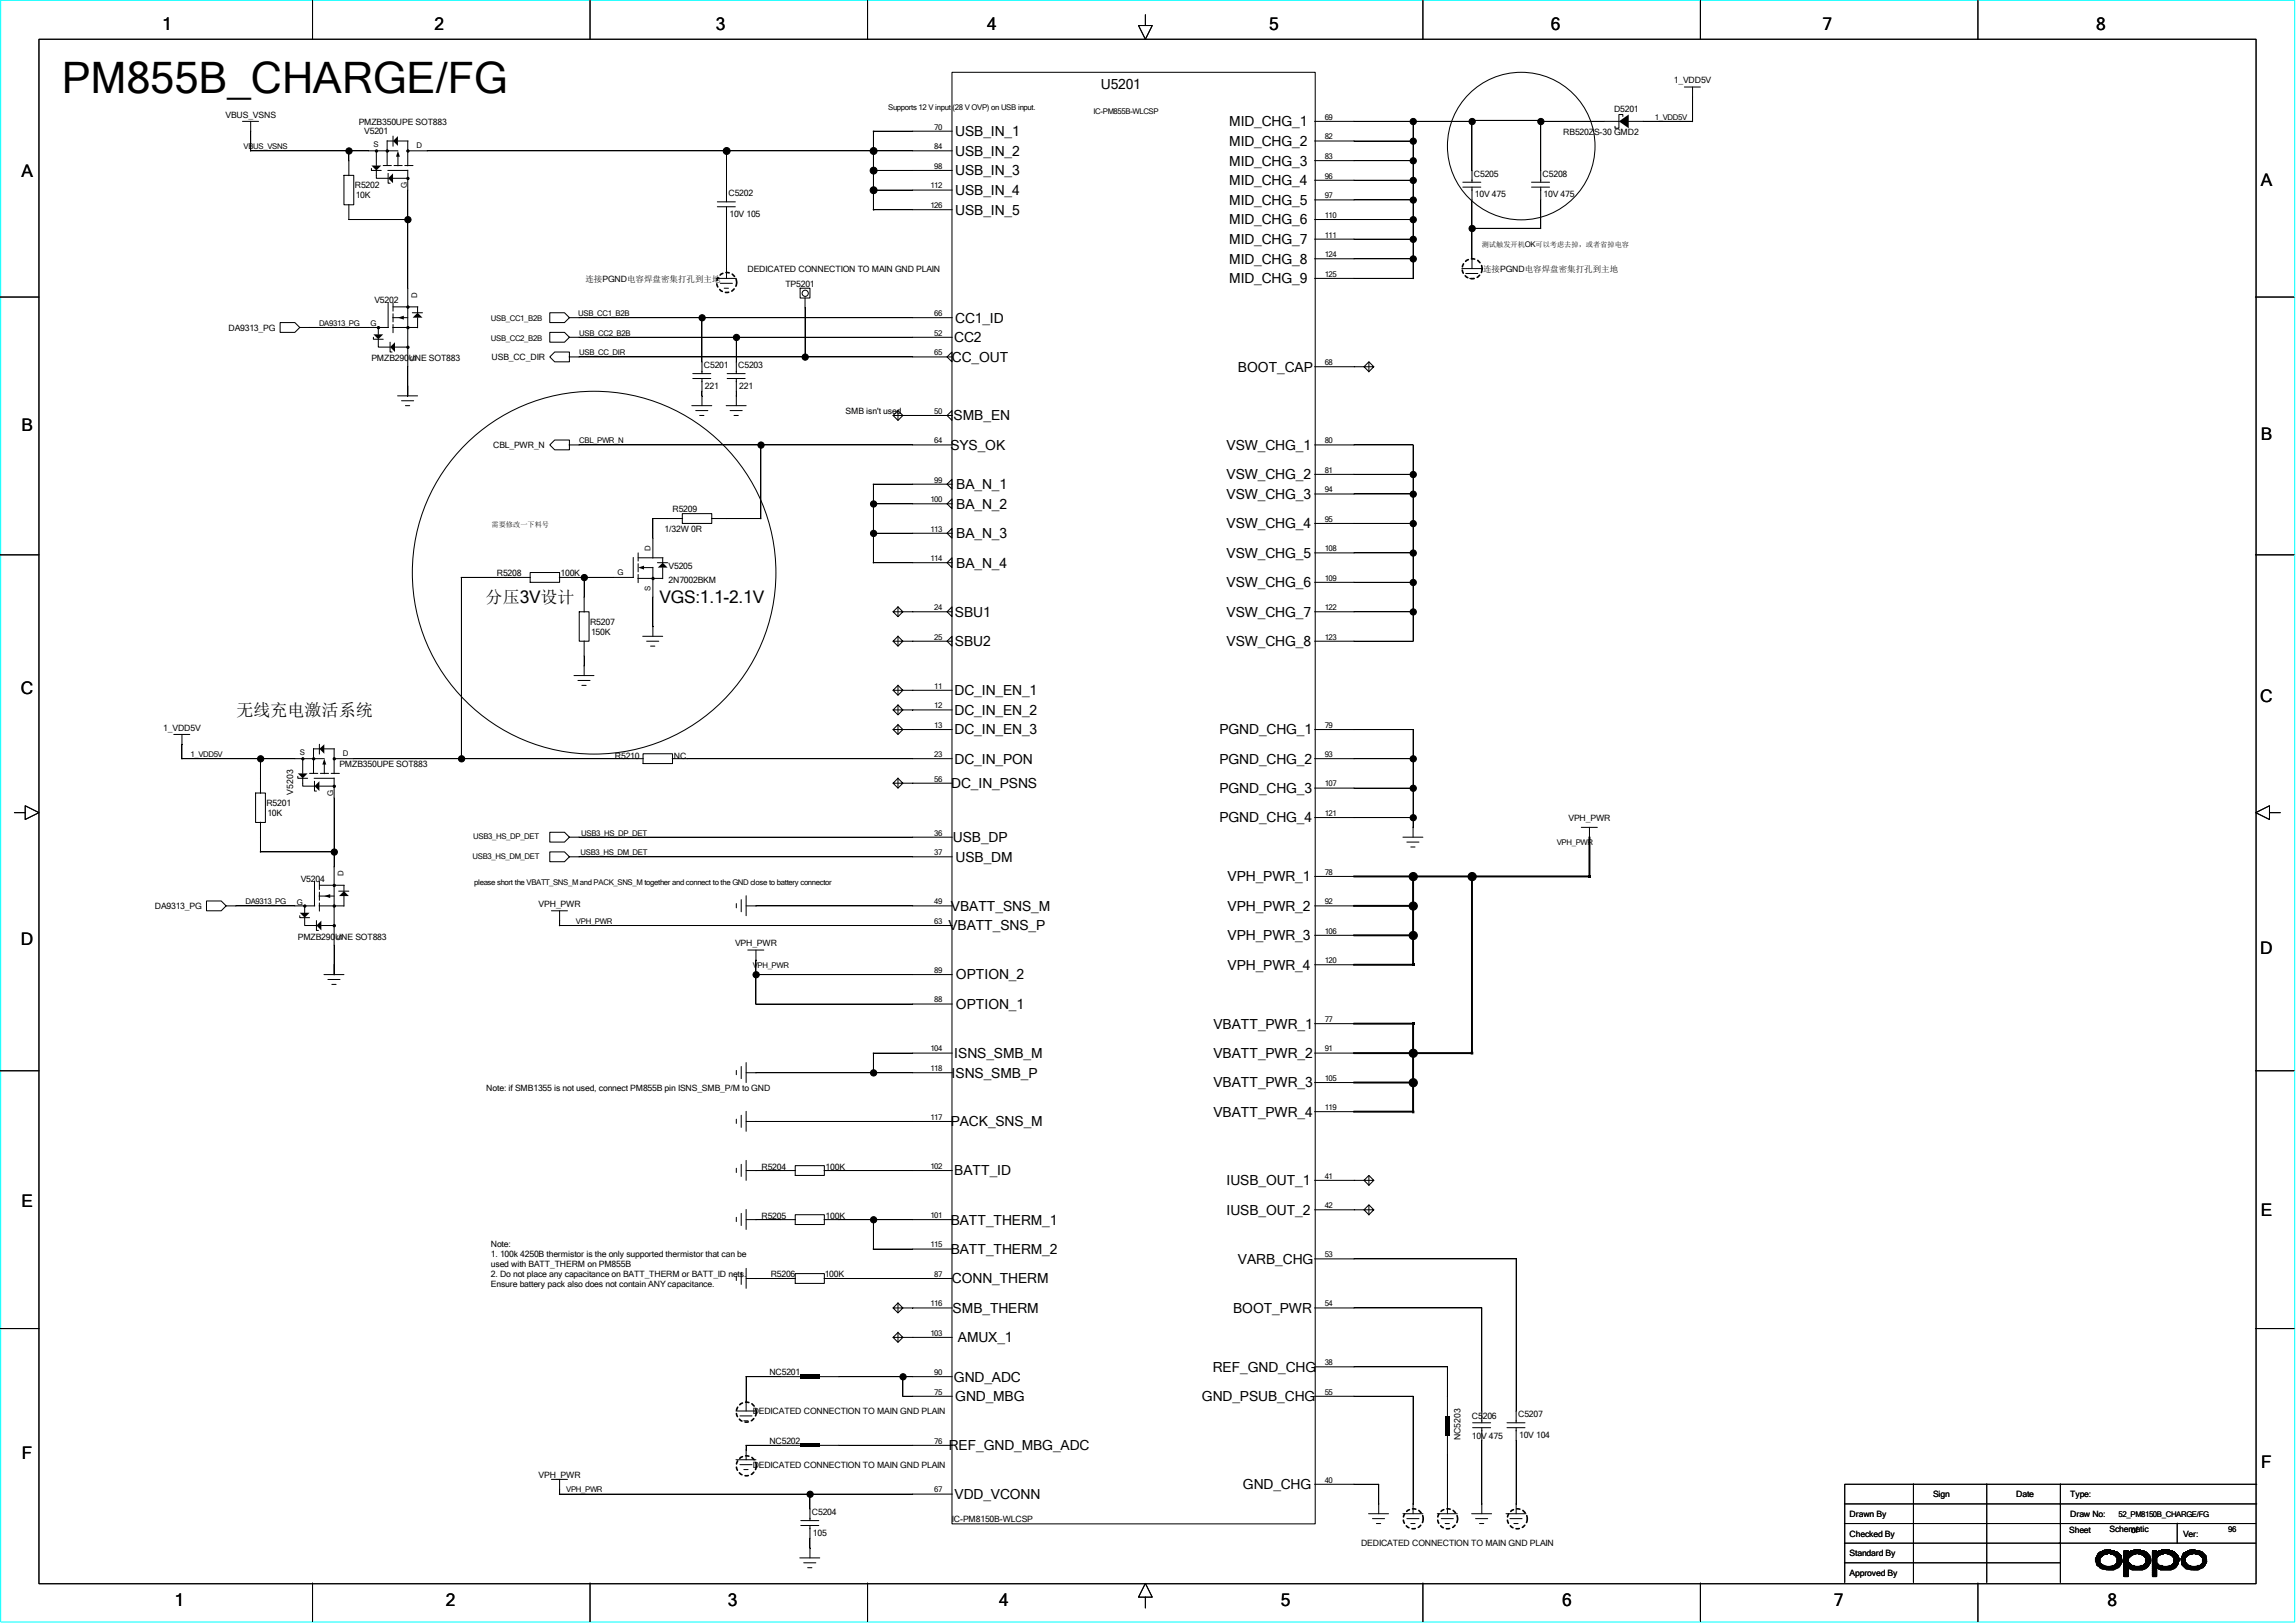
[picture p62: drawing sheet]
<svg xmlns="http://www.w3.org/2000/svg" width="297mm" height="210mm" viewBox="0 0 297 210" stroke-linecap="round" stroke-linejoin="round" font-family="sans-serif">
<defs><g id="words">
<text font-size="5.6" x="8" y="12">PM855B_CHARGE/FG</text>
<g font-size="2.2">
<text x="21" y="3.9">1</text>
<text x="56.2" y="3.9">2</text>
<text x="92.6" y="3.9">3</text>
<text x="127.7" y="3.9">4</text>
<text x="164.2" y="3.9">5</text>
<text x="200.6" y="3.9">6</text>
<text x="235.8" y="3.9">7</text>
<text x="271.1" y="3.9">8</text>
<text x="2.8" y="22.9">A</text>
<text x="292.5" y="24.1">A</text>
<text x="2.8" y="55.8">B</text>
<text x="292.5" y="57">B</text>
<text x="62.8" y="78.1">分压3V设计</text>
<text x="85.3" y="78.1">VGS:1.1-2.1V</text>
<text x="2.7" y="89.7">C</text>
<text x="30.6" y="92.7">无线充电激活系统</text>
<text x="292.4" y="90.8">C</text>
<text x="2.7" y="122.3">D</text>
<text x="292.4" y="123.5">D</text>
<text x="2.8" y="156.2">E</text>
<text x="292.5" y="157.4">E</text>
<text x="2.8" y="188.8">F</text>
<text x="292.5" y="189.9">F</text>
<text x="22.6" y="207.9">1</text>
<text x="57.7" y="207.9">2</text>
<text x="94.1" y="207.9">3</text>
<text x="129.2" y="207.9">4</text>
<text x="165.7" y="207.9">5</text>
<text x="202.1" y="207.9">6</text>
<text x="237.2" y="207.9">7</text>
<text x="272.6" y="207.9">8</text>
</g>
<g font-size="1.8">
<text x="142.4" y="11.5">U5201</text>
<text x="123.6" y="17.6">USB_IN_1</text>
<text x="159" y="16.3">MID_CHG_1</text>
<text x="123.6" y="20.2">USB_IN_2</text>
<text x="123.6" y="22.7">USB_IN_3</text>
<text x="159" y="18.9">MID_CHG_2</text>
<text x="159" y="21.4">MID_CHG_3</text>
<text x="159" y="24">MID_CHG_4</text>
<text x="123.6" y="25.2">USB_IN_4</text>
<text x="123.6" y="27.8">USB_IN_5</text>
<text x="159" y="26.5">MID_CHG_5</text>
<text x="159" y="29">MID_CHG_6</text>
<text x="159" y="31.6">MID_CHG_7</text>
<text x="159" y="34.1">MID_CHG_8</text>
<text x="123.6" y="41.7">CC1_ID</text>
<text x="159" y="36.7">MID_CHG_9</text>
<text x="123.1" y="46.8">CC_OUT</text>
<text x="123.4" y="44.3">CC2</text>
<text x="160.1" y="48.1">BOOT_CAP</text>
<text x="122.9" y="58.2">SYS_OK</text>
<text x="123.4" y="54.4">SMB_EN</text>
<text x="158.7" y="58.2">VSW_CHG_1</text>
<text x="123.7" y="63.3">BA_N_1</text>
<text x="123.7" y="65.8">BA_N_2</text>
<text x="158.7" y="62">VSW_CHG_2</text>
<text x="158.7" y="64.6">VSW_CHG_3</text>
<text x="123.7" y="69.6">BA_N_3</text>
<text x="158.7" y="68.4">VSW_CHG_4</text>
<text x="123.7" y="73.4">BA_N_4</text>
<text x="158.7" y="72.2">VSW_CHG_5</text>
<text x="158.7" y="76">VSW_CHG_6</text>
<text x="123.5" y="79.8">SBU1</text>
<text x="123.5" y="83.6">SBU2</text>
<text x="158.7" y="79.8">VSW_CHG_7</text>
<text x="158.7" y="83.6">VSW_CHG_8</text>
<text x="123.5" y="90">DC_IN_EN_1</text>
<text x="123.5" y="92.5">DC_IN_EN_2</text>
<text x="123.5" y="95">DC_IN_EN_3</text>
<text x="157.7" y="95">PGND_CHG_1</text>
<text x="123.1" y="102">DC_IN_PSNS</text>
<text x="123.5" y="98.8">DC_IN_PON</text>
<text x="157.7" y="98.8">PGND_CHG_2</text>
<text x="157.7" y="102.6">PGND_CHG_3</text>
<text x="157.7" y="106.4">PGND_CHG_4</text>
<text x="123.3" y="109">USB_DP</text>
<text x="123.6" y="111.5">USB_DM</text>
<text x="123" y="117.9">VBATT_SNS_M</text>
<text x="158.8" y="114">VPH_PWR_1</text>
<text x="158.8" y="117.9">VPH_PWR_2</text>
<text x="122.7" y="120.4">VBATT_SNS_P</text>
<text x="158.8" y="121.7">VPH_PWR_3</text>
<text x="158.8" y="125.5">VPH_PWR_4</text>
<text x="123.7" y="126.7">OPTION_2</text>
<text x="123.7" y="130.6">OPTION_1</text>
<text x="123.4" y="136.9">ISNS_SMB_M</text>
<text x="157" y="133.1">VBATT_PWR_1</text>
<text x="157" y="136.9">VBATT_PWR_2</text>
<text x="123.1" y="139.4">ISNS_SMB_P</text>
<text x="157" y="140.7">VBATT_PWR_3</text>
<text x="123" y="145.8">PACK_SNS_M</text>
<text x="157" y="144.5">VBATT_PWR_4</text>
<text x="123.4" y="152.1">BATT_ID</text>
<text x="158.7" y="153.4">IUSB_OUT_1</text>
<text x="123" y="158.5">BATT_THERM_1</text>
<text x="158.7" y="157.2">IUSB_OUT_2</text>
<text x="123" y="162.3">BATT_THERM_2</text>
<text x="123.1" y="166.1">CONN_THERM</text>
<text x="160.1" y="163.5">VARB_CHG</text>
<text x="123.2" y="169.9">SMB_THERM</text>
<text x="123.9" y="173.7">AMUX_1</text>
<text x="159.5" y="169.9">BOOT_PWR</text>
<text x="123.4" y="178.8">GND_ADC</text>
<text x="156.9" y="177.5">REF_GND_CHG</text>
<text x="123.6" y="181.3">GND_MBG</text>
<text x="155.5" y="181.3">GND_PSUB_CHG</text>
<text x="122.7" y="187.7">REF_GND_MBG_ADC</text>
<text x="123.5" y="194">VDD_VCONN</text>
<text x="160.8" y="192.7">GND_CHG</text>
</g>
<g font-size="1.1">
<text x="216.5" y="10.8">1_VDD5V</text>
<text x="29.2" y="15.2">VBUS_VSNS</text>
<text x="46.4" y="16.1">PMZB350UPE SOT883</text>
<text x="47.1" y="17.4">V5201</text>
<text x="202.2" y="17.5">RB520ZS-30 GMD2</text>
<text x="208.8" y="14.5">D5201</text>
<text x="190.7" y="22.9">C5205</text>
<text x="199.6" y="22.9">C5208</text>
<text x="45.9" y="24.4">R5202</text>
<text x="46" y="25.7">10K</text>
<text x="94.2" y="25.4">C5202</text>
<text x="94.4" y="28.1">10V 105</text>
<text x="190.8" y="25.5">10V 475</text>
<text x="199.7" y="25.5">10V 475</text>
<text x="96.7" y="35.2">DEDICATED CONNECTION TO MAIN GND PLAIN</text>
<text x="191.9" y="35.2">连接PGND电容焊盘密集打孔到主地</text>
<text x="48.4" y="39.2">V5202</text>
<text x="75.7" y="36.5">连接PGND电容焊盘密集打孔到主地</text>
<text x="101.6" y="37.1">TP5201</text>
<text x="29.5" y="42.8">DA9313_PG</text>
<text x="48" y="46.7">PMZB290UNE SOT883</text>
<text x="63.6" y="46.6">USB_CC_DIR</text>
<text x="91.1" y="47.6">C5201</text>
<text x="95.5" y="47.6">C5203</text>
<text x="91.2" y="50.3">221</text>
<text x="95.6" y="50.3">221</text>
<text x="109.4" y="53.6">SMB isn't used</text>
<text x="63.8" y="58">CBL_PWR_N</text>
<text x="86" y="68.8">1/32W 0R</text>
<text x="87" y="66.3">R5209</text>
<text x="64.3" y="74.6">R5208</text>
<text x="72.5" y="74.6">100K</text>
<text x="86.5" y="73.6">V5205</text>
<text x="86.5" y="75.4">2N7002BKM</text>
<text x="76.3" y="80.9">R5207</text>
<text x="76.5" y="82.1">150K</text>
<text x="21.1" y="94.6">1_VDD5V</text>
<text x="43.9" y="99.2">PMZB350UPE SOT883</text>
<text x="79.5" y="98.2">R5210</text>
<text x="87.2" y="98.2">NC</text>
<text x="34.5" y="104.3">R5201</text>
<text x="34.6" y="105.6">10K</text>
<text x="37.9" y="102.9" transform="rotate(-90 37.9 102.9)">V5203</text>
<text x="202.9" y="106.2">VPH_PWR</text>
<text x="20" y="117.6">DA9313_PG</text>
<text x="38.9" y="114.1">V5204</text>
<text x="69.7" y="117.4">VPH_PWR</text>
<text x="38.5" y="121.6">PMZB290UNE SOT883</text>
<text x="95.1" y="122.5">VPH_PWR</text>
<text x="62.9" y="141.1">Note: if SMB1355 is not used, connect PM855B pin ISNS_SMB_P/M to GND</text>
<text x="98.5" y="151.4">R5204</text>
<text x="106.8" y="151.4">100K</text>
<text x="63.5" y="161.4">Note:</text>
<text x="98.5" y="157.7">R5205</text>
<text x="106.8" y="157.7">100K</text>
<text x="63.5" y="162.7">1. 100k 4250B thermistor is the only supported thermistor that can be</text>
<text x="63.5" y="164">used with BATT_THERM on PM855B</text>
<text x="63.5" y="165.2">2. Do not place any capacitance on BATT_THERM or BATT_ID nets.</text>
<text x="63.5" y="166.5">Ensure battery pack also does not contain ANY capacitance.</text>
<text x="99.7" y="165.2">R5206</text>
<text x="106.7" y="165.2">100K</text>
<text x="99.5" y="177.9">NC5201</text>
<text x="97.4" y="183">DEDICATED CONNECTION TO MAIN GND PLAIN</text>
<text x="190.4" y="183.6">C5206</text>
<text x="196.4" y="183.4">C5207</text>
<text x="69.7" y="191.2">VPH_PWR</text>
<text x="97.4" y="189.9">DEDICATED CONNECTION TO MAIN GND PLAIN</text>
<text x="99.5" y="186.8">NC5202</text>
<text x="188.9" y="186.4" transform="rotate(-90 188.9 186.4)">NC5203</text>
<text x="190.4" y="186.2">10V 475</text>
<text x="196.5" y="186.1">10V 104</text>
<text x="105" y="196">C5204</text>
<text x="123.1" y="196.9">IC-PM8150B-WLCSP</text>
<text x="239.3" y="196.3">Drawn By</text>
<text x="250.1" y="193.8">Sign</text>
<text x="260.8" y="193.8">Date</text>
<text x="267.8" y="196.3">Draw No:</text>
<text x="267.8" y="193.8">Type:</text>
<text x="105.2" y="198.7">105</text>
<text x="176.1" y="200.1">DEDICATED CONNECTION TO MAIN GND PLAIN</text>
<text x="239.3" y="198.8">Checked By</text>
<text x="239.3" y="201.4">Standard By</text>
<text x="239.3" y="203.9">Approved By</text>
<text x="267.7" y="198.3">Sheet</text>
<text x="272.9" y="198.2">Schematic</text>
<text x="275.7" y="198.3">of</text>
<text x="282.4" y="198.8">Ver:</text>
</g>
<g font-size="1">
<text x="114.9" y="14.2">Supports 12 V input (28 V OVP) on USB input.</text>
<text x="120.9" y="16.8">70</text>
<text x="141.4" y="14.7">IC-PM855B-WLCSP</text>
<text x="171.4" y="15.5">69</text>
<text x="214.1" y="15.5">1_VDD5V</text>
<text x="31.5" y="19.3">VBUS_VSNS</text>
<text x="48.3" y="19">S</text>
<text x="53.9" y="19.2">D</text>
<text x="120.9" y="19.3">84</text>
<text x="120.9" y="21.8">98</text>
<text x="171.4" y="23.1">96</text>
<text x="171.4" y="18">82</text>
<text x="171.4" y="20.6">83</text>
<text x="52.6" y="24.3" transform="rotate(-90 52.6 24.3)">G</text>
<text x="120.4" y="24.4">112</text>
<text x="120.4" y="26.9">126</text>
<text x="171.4" y="28.2">110</text>
<text x="171.4" y="25.7">97</text>
<text x="171.4" y="35.8">125</text>
<text x="171.4" y="33.3">124</text>
<text x="171.4" y="30.7">111</text>
<text x="54" y="38.6" transform="rotate(-90 54 38.6)">D</text>
<text x="63.5" y="41.5">USB_CC1_B2B</text>
<text x="74.8" y="40.9">USB_CC1_B2B</text>
<text x="120.9" y="40.9">66</text>
<text x="41.3" y="42.2">DA9313_PG</text>
<text x="47.9" y="42.2">G</text>
<text x="53.8" y="46.7" transform="rotate(-90 53.8 46.7)">S</text>
<text x="63.5" y="44.1">USB_CC2_B2B</text>
<text x="74.9" y="43.4">USB_CC2_B2B</text>
<text x="74.9" y="46">USB_CC_DIR</text>
<text x="120.9" y="46">65</text>
<text x="120.9" y="43.4">52</text>
<text x="171.4" y="47.2">68</text>
<text x="120.9" y="53.6">50</text>
<text x="74.9" y="57.4">CBL_PWR_N</text>
<text x="120.9" y="57.4">64</text>
<text x="171.4" y="57.4">80</text>
<text x="120.4" y="65">100</text>
<text x="120.9" y="62.4">99</text>
<text x="171.4" y="61.2">81</text>
<text x="171.4" y="63.7">94</text>
<text x="84.2" y="71.3" transform="rotate(-90 84.2 71.3)">D</text>
<text x="120.4" y="68.8">113</text>
<text x="171.4" y="67.5">95</text>
<text x="171.4" y="71.3">108</text>
<text x="79.9" y="74.4">G</text>
<text x="84.2" y="76.4" transform="rotate(-90 84.2 76.4)">S</text>
<text x="120.4" y="72.6">114</text>
<text x="171.4" y="75.1">109</text>
<text x="120.9" y="82.8">25</text>
<text x="120.9" y="79">24</text>
<text x="171.4" y="82.8">123</text>
<text x="171.4" y="79">122</text>
<text x="120.9" y="89.1">11</text>
<text x="120.9" y="91.7">12</text>
<text x="120.9" y="94.2">13</text>
<text x="171.4" y="94.2">79</text>
<text x="24.6" y="98">1_VDD5V</text>
<text x="38.8" y="97.7">S</text>
<text x="44.4" y="97.8">D</text>
<text x="120.9" y="98">23</text>
<text x="120.9" y="101.1">56</text>
<text x="171.4" y="98">93</text>
<text x="171.4" y="101.8">107</text>
<text x="43.1" y="103" transform="rotate(-90 43.1 103)">G</text>
<text x="171.4" y="105.6">121</text>
<text x="44.4" y="113.4" transform="rotate(-90 44.4 113.4)">D</text>
<text x="61.1" y="111.1">USB3_HS_DM_DET</text>
<text x="61.2" y="108.6">USB3_HS_DP_DET</text>
<text x="75.1" y="110.7">USB3_HS_DM_DET</text>
<text x="75.2" y="108.1">USB3_HS_DP_DET</text>
<text x="120.9" y="108.1">36</text>
<text x="120.9" y="110.7">37</text>
<text x="171.4" y="113.2">78</text>
<text x="201.4" y="109.4">VPH_PWR</text>
<text x="31.7" y="117">DA9313_PG</text>
<text x="38.4" y="117.1">G</text>
<text x="61.3" y="114.5">please short the VBATT_SNS_M and PACK_SNS_M together and connect to the GND close to battery connector</text>
<text x="74.5" y="119.5">VPH_PWR</text>
<text x="120.9" y="117">49</text>
<text x="120.9" y="119.5">63</text>
<text x="171.4" y="117">92</text>
<text x="44.3" y="121.6" transform="rotate(-90 44.3 121.6)">S</text>
<text x="97.4" y="125.3">VPH_PWR</text>
<text x="120.9" y="125.9">89</text>
<text x="171.4" y="120.8">106</text>
<text x="171.4" y="124.6">120</text>
<text x="120.9" y="129.7">88</text>
<text x="120.4" y="136.1">104</text>
<text x="171.4" y="136.1">91</text>
<text x="171.4" y="132.2">77</text>
<text x="120.4" y="138.6">118</text>
<text x="171.4" y="143.6">119</text>
<text x="171.4" y="139.9">105</text>
<text x="120.4" y="144.9">117</text>
<text x="120.4" y="151.3">102</text>
<text x="171.4" y="152.5">41</text>
<text x="120.4" y="161.4">115</text>
<text x="120.4" y="157.6">101</text>
<text x="171.4" y="156.3">42</text>
<text x="120.9" y="165.2">87</text>
<text x="171.4" y="162.7">53</text>
<text x="120.4" y="169">116</text>
<text x="120.4" y="172.8">103</text>
<text x="171.4" y="169">54</text>
<text x="120.9" y="177.9">90</text>
<text x="171.4" y="176.7">38</text>
<text x="120.9" y="180.5">75</text>
<text x="171.4" y="180.5">55</text>
<text x="120.9" y="186.8">76</text>
<text x="171.4" y="191.9">40</text>
<text x="73.2" y="193.1">VPH_PWR</text>
<text x="120.9" y="193.1">67</text>
<text x="274.1" y="196.3">52_PM8150B_CHARGE/FG</text>
<text x="288.2" y="198.2">96</text>
</g>
<g font-size=".9">
<text x="191.7" y="32">测试触发开机OK可以考虑去掉，或者省掉电容</text>
<text x="63.6" y="68.2">需要修改一下料号</text>
</g>
</g></defs>
<path d="M.1 0h296.7v209.9h-296.7z" fill="none" stroke="#0ff" stroke-width=".13"/>
<g fill="none" stroke="#000" stroke-width=".13">
<path d="M5 5.1h286.8v199.8h-286.8zM31.4 15.7h2M32.4 19.5h19.1M32.4 15.7v3.9M40.4 .1v5M45.1 19.5v3.2M48.7 19.5v1.9M50.1 18.2h.8M50.1 18.2v3.2M50.8 17.6v1.3M51.5 18.2h1.3M52.7 19.5h70.5"/>
<path d="M52.7 18.2v3.3M76.3 .1v5M94 19.5v6.6M112.2 .1v5M112.9 17h10.3M113 17v10.2M123.1 9.4h47v187.8h-47zM148.2 1.9v1.4h.9l-.9 1.8-.9-1.8h.9M170.1 15.7h20.3M170.1 18.2h12.7M182.8 15.7v20.4M184.1 .1v5"/>
<path d="M190.4 15.6h8.9v8M190.4 15.6v8M199.3 15.7h10.2M209.9 15.1v-.3h-.5v1.8h-.5v-.3M210.7 15.7h8.2M217.9 11.3h2.1M218.9 11.3v4.4M220 .1v5M255.9 .1v5M0 38.4h5M44.5 22.7h1.3v3.8h-1.3zM45.1 28.4h7.6"/>
<path d="M45.1 26.5v1.9M48 21.8v.3h1.3M48.7 22v1.1h1.5M49.6 21.4h1M50.2 22.1h2.5M50.2 22.4v1.3h.3M50.2 39.2v3.2M50.8 39.2v1.1M50.8 23.1h2M50.8 39.7h3.3M51 21.4h1M51.5 20.2v1.3"/>
<path d="M52.4 21.4h1M52.7 22v29.3M54 39.7v.8M92.7 36h2.5M92.8 26.8h2.3M92.8 26.1h2.3M93.2 36.7h1.5M93.7 37.3h.5M94 26.8v9.2M103.5 37.3h1.3v1.3h-1.3zM104.1 38.5v7.7M112.9 22.1h10.3"/>
<path d="M112.9 24.6h10.3M112.9 27.1h10.3M170.1 20.8h12.7M170.1 23.3h12.7M170.1 25.9h12.7M170.1 28.4h12.7M170.1 30.9h12.7M170.1 33.5h12.7M170.1 36h12.7M189.1 34.8h2.6M189.2 24.2h2.4M189.2 23.6h2.4"/>
<path d="M189.6 35.4h1.6M190.1 36h.6M190.4 29.5h8.9M190.4 24.2v10.6M198.1 24.2h2.3M198.1 23.6h2.3M199.3 24.2v5.4M291.8 38.4h5M36.2 41.7h1.9l.7 .7-.7 .6h-1.9zM38.7 42.4h11.5M48.3 43.6v.3h1.3M48.9 43.9v1h1.6"/>
<path d="M48.9 42.3v1M50.5 44.3v1.3h.2M50.8 41.1h1.9M50.8 42.4h3.2M50.8 40.6v1.1M50.8 42v1.1M51.1 44.9h1.7M51.4 51.2h2.6M51.9 51.9h1.6M52.5 52.5h.5M53.3 40.5h1.4M54 41.1v1.3"/>
<path d="M71.1 46.2l.7-.6h1.9v1.2h-1.9zM71.1 40.5h1.9l.7 .6-.7 .6h-1.9zM71.1 43h1.9l.7 .6-.7 .7h-1.9zM71.1 57.6l.7-.7h1.9v1.3h-1.9zM73.6 41.1h49.6M73.6 43.6h49.6M73.6 46.2h49.6M73.6 57.6h49.6M89.5 52.5h2.6M89.6 49h2.3M89.6 48.3h2.3M90 53.1h1.6"/>
<path d="M90.5 53.8h.6M90.8 41.1v7.2M90.8 49v3.5M93.9 52.5h2.6M94.1 49h2.3M94.1 48.3h2.3M94.4 53.1h1.6M95 53.8h.5M95.2 43.6v4.7M95.2 49v3.5M98.4 57.6v9.5M115.5 53.8l.7-.7 .6 .7-.6 .6-.7-.6h1.3"/>
<path d="M116.2 53.1v1.3M116.8 53.8h6.4M123.1 45.6v1.2l-.6-.6zM123.1 53.1v1.3l-.6-.6zM170.1 57.6h12.7v25.4M170.1 47.5h6.4M176.4 47.5h1.3l-.6-.7-.7 .7 .7 .6 .6-.6M177.1 46.8v1.3M0 71.8h5M59.6 74.7h9M59.7 74.7v23.5M68.6 74.1h3.8v1.3h-3.8z"/>
<path d="M72.3 74.7h9.7M74.9 79.2h1.3v3.8h-1.3zM75.6 74.7v4.5M81.9 72.1v2.6M82.5 74.8h3.2M82.5 71.5v1.1M82.5 72.9v1.1M82.5 74.3v1.1M82.5 72.2h3.3M83.1 73.4h1.4M84.4 67.1h3.9M84.5 67.1v5.1"/>
<path d="M84.5 73.4v8.9M85 72.8h1.4M85.7 72.2v.7M85.7 73.4v1.5M88.3 66.5h3.8v1.2h-3.8zM92 67.1h6.4M112.9 62.7h10.3M112.9 65.2h10.3M112.9 69h10.3M112.9 72.8h10.3M113 62.7v10.2M115.5 79.2l.7-.7 .6 .7-.6 .6-.7-.6h1.3"/>
<path d="M116.2 78.5v1.3M116.8 79.2h6.4M123.1 62v1.3l-.6-.6zM123.1 64.6v1.2l-.6-.6zM123.1 68.4v1.2l-.6-.6zM123.1 72.2v1.2l-.6-.6zM123.1 78.5v1.3l-.6-.6zM170.1 79.2h12.7M170.1 61.4h12.7M170.1 63.9h12.7M170.1 67.7h12.7M170.1 71.5h12.7"/>
<path d="M170.1 75.4h12.7M291.8 71.8h5M22.5 95h2.1M23.5 98.2h18.5M23.5 95v3.2M33.7 98.2v4.5M39.2 98.1v2M40.6 96.9h.8M40.6 96.9v3.2M41.3 96.3v1.3M42 96.9h1.3M42 98.8v1.3"/>
<path d="M43.2 98.2h40M43.2 96.9v3.2M74.3 87.4h2.5M74.8 88.1h1.5M75.3 88.7h.5M75.6 82.9v4.5M83.1 82.3h2.6M83.2 97.5h3.8v1.3h-3.8zM83.7 83h1.5M84.2 83.6h.5M87 98.2h36.2M115.5 83l.7-.7 .6 .7-.6 .6-.7-.6h1.3"/>
<path d="M115.5 89.3l.7-.6 .6 .6-.6 .7-.7-.7h1.3M115.5 91.9l.7-.7 .6 .7-.6 .6-.7-.6h1.3M115.5 94.4l.7-.6 .6 .6-.6 .6-.7-.6h1.3M116.2 82.3v1.3M116.2 88.6v1.4M116.2 91.2v1.3M116.2 93.7v1.3M116.8 83h6.4M116.8 89.3h6.4M116.8 91.9h6.4M116.8 94.4h6.4M123.1 82.3v1.3l-.6-.6z"/>
<path d="M170.1 83h12.7M170.1 94.4h12.7v13.9M170.1 98.2h12.7M1.9 105.2h1.4v-.9l1.7 .9-1.7 .8v-.8M26.7 116.6h1.9l.7 .6-.7 .7h-1.9zM29.2 117.2h11.5M33.1 102.6h1.2v3.8h-1.2zM33.7 110.2h9.5M33.7 106.4v3.9M38.5 100.5v.2h1.3M38.8 118.5v.2h1.2M39.2 100.7v1h1.5"/>
<path d="M39.4 118.7v1.1h1.5M39.4 117.2v.9M40 100.1h1.1M40.6 100.7h2.6M40.7 101.1v1.3h.2M40.7 114v3.2M40.9 119.1v1.3h.3M41.3 117.2h3.2M41.3 116h1.9M41.3 114v1.1M41.3 115.4v1.1M41.3 116.8v1.1"/>
<path d="M41.3 101.7h2M41.3 114.6h3.2M41.4 100.1h1.1M41.6 119.8h1.7M42.8 100.1h1.1M43.2 100.7v25.5M43.8 115.3h1.3M44.5 114.6v.8M44.5 116v1.3M71.1 107.7h1.9l.7 .6-.7 .7h-1.9zM71.1 110.2h1.9l.7 .7-.7 .6h-1.9zM71.3 117.9h2.1"/>
<path d="M72.3 119.8h50.9M72.4 117.9v1.9M73.6 108.3h49.6M73.6 110.9h49.6M95.2 116.9v.6M95.9 116.4v1.6M96.5 117.2h26.7M96.5 115.9v2.6M115.5 101.3l.7-.6 .6 .6-.6 .7-.7-.7h1.3M116.2 100.7v1.3M116.8 101.3h6.4M170.1 117.2h12.7"/>
<path d="M170.1 102h12.7M170.1 105.8h12.7M181.5 108.3h2.6M182 109h1.6M182.5 109.6h.5M182.8 113.4v11.4h-12.7M190.4 113.4v22.9h-20.3M204.6 107.1h2M205.6 107.1v6.3h-35.5M293.6 105.2v-.9l-1.8 .9 1.8 .8v-.8h1.4M0 138.6h5M41.9 126.1h2.6"/>
<path d="M42.4 126.7h1.6M42.9 127.4h.6M95.2 138.5v.6M95.9 138v1.6M96.5 138.8h26.7M96.5 137.5v2.6M96.7 122.9h2.1M97.7 126.1h25.5M97.7 129.9h25.5M97.8 122.9v7.1M112.9 136.3h10.3M113 136.3v2.6"/>
<path d="M170.1 121h12.7M170.1 132.5h12.7v11.3h-12.7M291.8 138.6h5M95.2 144.8v.6M95.2 151.2v.5M95.2 157.5v.6M95.9 144.3v1.6M95.9 150.7v1.5M95.9 157v1.6M96.5 145.1h26.7M96.5 151.5h6.4M96.5 157.8h6.4"/>
<path d="M96.5 143.8v2.6M96.5 150.2v2.5M96.5 156.5v2.6M102.9 157.2h3.7v1.3h-3.7zM102.9 150.8h3.7v1.3h-3.7zM106.6 151.5h16.6M106.6 157.8h16.6M113 157.8v3.9M170.1 140.1h12.7M170.1 152.7h6.4M170.1 156.5h6.4M176.4 152.7h1.3l-.6-.6-.7 .6 .7 .7 .6-.7"/>
<path d="M176.4 156.5h1.3l-.6-.6-.7 .6 .7 .7 .6-.7M177.1 152.1v1.3M177.1 155.9v1.3M0 171.9h5M95.2 165.1v.6M95.9 164.6v1.6M96.5 178.1h7M96.5 165.4h6.4M96.5 164.1v2.6M96.5 178.1v4.5M102.9 164.8h3.7v1.3h-3.7zM106 178.1h17.2"/>
<path d="M106.6 165.4h16.6M112.9 161.6h10.3M115.5 169.2l.7-.6 .6 .6-.6 .7-.7-.7h1.3M115.5 173.1l.7-.7 .6 .7-.6 .6-.7-.6h1.3M116.2 168.6v1.3M116.2 172.4v1.3M116.8 169.2h6.4M116.8 173.1h6.4M116.8 178.1v2.6M170.1 169.2h21.6v14.9M170.1 162.9h26v21.2M170.1 176.9h17.1v6.4"/>
<path d="M291.8 171.9h5M71.3 191.4h2.1M72.3 193.3h50.9M72.4 191.4v2M95.2 182.6h2.6M95.2 188.9h2.6M95.7 183.2h1.6M95.7 189.5h1.6M96.2 183.9h.6M96.2 190.2h.6M96.5 187h7M96.5 187v1.9"/>
<path d="M103.6 197.4h2.3M103.6 196.8h2.3M104.8 193.3v3.5M104.8 197.4v4.2M106 187h17.2M116.8 180.7h6.4M170.1 180.7h12.7v15.2M170.1 192.1h8.3v3.8M177 195.9h2.6M177.5 196.5h1.6M178.1 197.1h.5M181.5 195.9h2.6"/>
<path d="M182 196.5h1.6M182.5 197.1h.5M185.9 195.9h2.6M186.4 196.5h1.6M186.9 197.1h.6M187.2 185.7v10.2M190.4 195.9h2.6M190.5 184.7h2.3M190.5 184.1h2.3M190.9 196.5h1.5M191.4 197.1h.5M191.7 184.7v11.2"/>
<path d="M194.8 195.9h2.6M194.9 184.7h2.4M194.9 184.1h2.4M195.3 196.5h1.6M195.8 197.1h.6M196.1 184.7v11.2M238.6 194.6h53.3M238.6 199.7h53.2M238.6 197.1h53.2M247.5 192v12.8M257 192v12.8M266.5 192v12.8"/>
<path d="M281.6 197.1v2.6M291.9 192.1h-53.3v12.7M40.4 204.9v4.9M76.3 204.9v4.9M103.5 201.6h2.5M104 202.2h1.5M104.5 202.9h.5M112.2 204.9v4.9M148.2 206.7h.9l-.9-1.8-.9 1.8h.9v1.4M184.1 204.9v4.9M220 204.9v4.9M238.6 202.2h27.9"/>
<path d="M255.9 204.9v4.9M271.1 201.6h.6M271.1 201.7h.5M271.1 201.8h.5M271.1 202h.5M271.1 202.1h.5M271.2 202.2h.4M271.2 201.3h.8M271.2 202.4h.7M271.2 202.5h.8M271.2 201.5v1M271.2 201.4v.8"/>
<path d="M271.3 202.6h.8M271.4 201.2v1.4h.6v.4v-.6M271.4 201.2v1.3M271.4 201h2.5M271.5 201v1.6v-1.5v.1M271.5 202.2v.4h.7M271.5 201a2.22 2.22 0 0 1 2.9 .3l.1 .8a1.54 1.54 0 0 1-1.7 1l-.9-.1-.7-.5-.1-.8zM271.6 201.6l.5-.4 .7-.2 .7 .2 .4 .4v.6l-.4 .4-.7 .1-.7-.1-.5-.4zM271.6 200.9v1.8M271.6 200.8h2.2M271.7 200.8v.7M271.7 202.3v.6"/>
<path d="M271.9 202.5v.5h1.9M271.9 200.8v.7h-.7M272 200.7v.5M272 200.7h1.4M272.1 200.7v.5h-.8M272.1 202.6v.4M272.2 200.7v.4M272.2 202.6v.4M272.2 200.6h.8M272.4 200.7v.4M272.4 202.7v.4M272.5 203.1h1"/>
<path d="M272.5 200.5v.6M272.5 202.7v.4M272.6 200.5v.6h-1.3M272.6 202.7v.4M272.8 200.5v.5M272.8 202.7v.4M272.9 200.5v.5M272.9 202.7v.4M273 200.5v.6h1.2M273 202.7v.4M273.1 200.7v.4M273.1 202.7v.4"/>
<path d="M273.3 200.7v.4M273.3 202.6v.5M273.3 202.6h1M273.4 200.7v.4M273.4 202.6v.5M273.4 201.2h.9M273.5 202.6v.4v-.4M273.5 200.7v.5M273.6 201.3h.8M273.6 200.8v.5M273.6 202.4v.6h-1.5M273.7 201.5h.7"/>
<path d="M273.8 200.8v.7M273.8 202.3v.6M273.9 202.2h.5M273.9 201.6h.5M273.9 201.7h.5M273.9 201.8h.6M273.9 202h.6M273.9 202.1h.6M273.9 200.8v.8M273.9 202.2v.7M274 200.9v2h-2.4M274.2 201v1.7h-2.6"/>
<path d="M274.3 201.2v1.3h-.7M274.4 201.3v1.1h-.7M274.7 202.2h.7M274.7 201h3M274.7 201.2h1.2M274.7 201.6h.6M274.7 201.7h.6M274.7 201.8h.6M274.7 202h.6M274.7 202.1h.6M274.7 202.4h.8M274.7 202.5h1"/>
<path d="M274.7 202.6h1.1M274.7 203h.6M274.7 203.1h.6M274.7 200.8h2.9M274.7 200.7h.6M274.7 203.2h.6M274.7 203.4h.6M274.7 203.5h.6M274.7 203.6h.6M274.7 203.8h.6M274.7 203.9h.6M274.8 200.7h.5v.3v-.2l.9-.2h.6l.3 .1a1.21 1.21 0 0 1 1 .9 1.21 1.21 0 0 1-.4 1.3 2.25 2.25 0 0 1-1.4 .2 .83 .83 0 0 1-.9-.2h-.1v1.1h-.5z"/>
<path d="M274.8 200.7v3.3M274.9 200.7v3.3M275 200.7v3.3M275.2 200.7v3.3M275.3 200.7v3.3h-.6M275.3 201.6l.5-.4 .6-.2 .8 .2 .4 .4v.6l-.4 .4-.8 .1-.6-.1-.5-.4zM275.4 200.8v.8M275.4 202.2v.7M275.5 203h2.1M275.5 200.8v.7h-.8M275.5 202.3v.7M275.6 200.7h1.7"/>
<path d="M275.7 200.7v.6h-1M275.7 202.4v.6M275.8 200.7v.5M275.8 202.6v.5M275.9 200.7v.4M275.9 202.6v.5M276.1 200.5v.6M276.1 202.6v.5M276.1 200.6h.7M276.2 200.5v.6h-1.5M276.2 202.7v.4M276.3 200.5v.6"/>
<path d="M276.3 202.7v.4M276.4 200.5v.5M276.4 202.7v.4M276.6 200.5v.6M276.6 202.7v.4M276.6 201.1h1.2M276.7 200.5v.6M276.7 202.7v.4M276.8 200.5v.6M276.8 202.7v.4M276.9 200.7v.4M276.9 202.6v.5"/>
<path d="M277 201.2h1M277 202.6h.8M277.1 200.7v.4M277.1 202.6v.5M277.2 200.7v.5M277.2 202.6v.5h-1.4M277.3 201.3h.8M277.3 202.5h.7M277.3 200.7v.6M277.3 202.4v.6M277.4 201.5h.7M277.5 200.8v.7"/>
<path d="M277.5 202.3v.7M277.5 202.2h.7M277.5 201.6h.6M277.5 201.7h.7M277.5 201.8h.7M277.5 202.1h.7M277.6 200.8v.8M277.6 202.2v.7M277.7 200.9v2h-3M277.8 201v1.7h-3.1M278 201.2v1.4M278.1 201.3v1.1h-.7"/>
<path d="M278.2 201.8v.2h-.7M278.4 202.2h.6M278.4 201h3M278.4 201.2h1.1M278.4 201.6h.6M278.4 201.7h.6M278.4 201.8h.6M278.4 202h.6M278.4 202.1h.6M278.4 202.4h.7M278.4 202.5h.8M278.4 202.6h1.1"/>
<path d="M278.4 203h.6M278.4 203.1h.6M278.4 200.8h2.9M278.4 200.7h.6M278.4 203.2h.6M278.4 203.4h.6M278.4 203.5h.6M278.4 203.6h.6M278.4 203.8h.6M278.4 203.9h.6M278.5 200.7h.5v.3v-.2h.1a2.02 2.02 0 0 1 2.4 .3l.1 .2a.49 .49 0 0 1 .2 .8 1.18 1.18 0 0 1-1.6 1h-.2a.83 .83 0 0 1-.9-.2h-.1v1.1h-.5zM278.5 200.7v3.3"/>
<path d="M278.6 200.7v3.3M278.7 200.7v3.3M278.8 200.7v3.3M279 200.7v3.3h-.6M279.1 200.8v.7h-.7M279.1 202.3v.6M279.2 203h2.1M279.2 200.7v.6h-.8M279.2 202.4v.6M279.3 200.7h1.7M279.4 200.7v.5M279.4 202.6v.4"/>
<path d="M279.4 201.2l.7-.2 .8 .2 .4 .4v.6l-.4 .4-.8 .1-.7-.1-.4-.4v-.6zM279.5 200.7v.4M279.5 202.6v.5M279.6 200.5v.6M279.6 202.6v.5M279.7 200.5v.6h-1.3M279.7 202.6v.5M279.9 200.5v.6M279.9 202.7v.4M280 200.5v.5M280 202.7v.4M280.1 200.5v.5"/>
<path d="M280.1 202.7v.4M280.2 200.5v.5M280.2 202.7v.4M280.3 201.1h1.2M280.4 200.5v.6M280.4 202.7v.4M280.5 200.5v.6M280.5 202.7v.4M280.6 200.5v.6M280.6 202.6v.5M280.7 201.2h.9M280.8 200.7v.4"/>
<path d="M280.8 202.6v.5M280.8 202.6h.7M280.9 200.7v.5M280.9 202.6v.5h-1.5M281 201.3h.8M281 202.5h.6M281 200.7v.6M281 202.4v.6M281.1 201.5h.7M281.1 200.8v.7M281.1 202.3v.7M281.2 202.2h.6"/>
<path d="M281.2 201.6h.7M281.2 201.7h.7M281.2 201.8h.7M281.2 202h.7M281.2 202.1h.6M281.3 200.8v2.1M281.4 200.9v2h-3M281.5 201v1.7h-3.1M281.6 201.2v1.4M281.8 201.3v1.1h-.7M282.1 201.7h.6M282.2 201.8h.5"/>
<path d="M282.2 202h.5M282.2 202.2h.5M282.2 201.6h.5M282.2 202.4h.6M282.3 201.3v1.2h.7M282.3 202.1h.4M282.4 201.2h.8M282.4 202.6h.8M282.4 201v1.6M282.5 201h2.4M282.5 200.9v1.8M282.5 201a2.06 2.06 0 0 1 2.8 .3l.2 .8-.4 .6-.8 .4-1.5-.1-.5-.5-.1-.8z"/>
<path d="M282.6 202.9h2.4M282.7 200.9v2M282.7 200.8h2.1M282.8 200.8v.7h-.6M282.8 202.2v.8M282.9 200.8v.5h-.5M282.9 202.3v.7M283 200.7h1.3M283 201.2l.8-.2 .8 .2 .3 .4v.6l-.3 .4-.8 .1-.8-.1-.3-.4v-.6zM283 200.7v.5M283 202.4v.6M283.2 200.7v.4"/>
<path d="M283.2 202.6v.4M283.3 200.6h.6M283.3 200.7v.4M283.3 202.6v.5M283.4 200.7v.4M283.4 202.7v.4M283.5 200.5v.6h-1M283.5 202.7v.4M283.7 200.5v.6M283.7 202.7v.4M283.8 200.5v.5M283.8 202.7v.4"/>
<path d="M283.9 200.5v.6M283.9 202.7v.4M284 201.1h1.1M284.1 200.7v.4M284.1 202.7v.4M284.2 200.7v.4M284.2 202.7v.4M284.3 200.7v.4M284.3 202.6v.5M284.4 200.7v.4M284.4 202.6v.5h-1M284.5 201.2h.7"/>
<path d="M284.6 200.7v.5M284.6 202.6v.4h-1.9M284.6 201.3h.7M284.6 202.5h.6M284.7 200.8v.5M284.7 202.4v.6M284.8 201.5h.5M284.8 200.8v.7M284.8 202.3v.6M284.9 202.2h.4M284.9 201.6h.4M284.9 201.7h.4"/>
<path d="M284.9 201.8h.6M284.9 202h.6M284.9 202.1h.6M284.9 200.9v2M285.1 201v1.7h-2.6M285.2 201.2v1.4h-.9M285.3 201.3v1.1h-.5"/>
<circle cx="45.1" cy="19.5" r=".4"/>
<circle cx="48.7" cy="19.5" r=".15"/>
<circle cx="50.1" cy="19.5" r=".15"/>
<circle cx="52.8" cy="19.5" r=".15"/>
<circle cx="94" cy="19.5" r=".44"/>
<circle cx="113" cy="19.5" r=".44"/>
<circle cx="182.8" cy="18.3" r=".4"/>
<circle cx="182.8" cy="15.7" r=".4"/>
<circle cx="190.4" cy="15.7" r=".4"/>
<circle cx="196.8" cy="18.9" r="9.5"/>
<circle cx="199.3" cy="15.7" r=".4"/>
<circle cx="52.8" cy="39.7" r=".15"/>
<circle cx="52.8" cy="23.1" r=".15"/>
<circle cx="52.8" cy="28.4" r=".4"/>
<circle cx="104.2" cy="38" r=".4"/>
<circle cx="113" cy="24.6" r=".44"/>
<circle cx="113" cy="22.1" r=".44"/>
<circle cx="182.8" cy="33.5" r=".4"/>
<circle cx="182.8" cy="20.8" r=".4"/>
<circle cx="182.8" cy="28.4" r=".4"/>
<circle cx="182.8" cy="31" r=".4"/>
<circle cx="182.8" cy="25.9" r=".4"/>
<circle cx="182.8" cy="23.3" r=".4"/>
<circle cx="190.4" cy="29.6" r=".4"/>
<circle cx="49" cy="42.4" r=".15"/>
<circle cx="52.8" cy="42.4" r=".15"/>
<circle cx="52.8" cy="44.9" r=".15"/>
<circle cx="90.8" cy="41.1" r=".4"/>
<circle cx="95.3" cy="43.7" r=".4"/>
<circle cx="98.4" cy="57.6" r=".4"/>
<circle cx="104.2" cy="46.2" r=".4"/>
<circle cx="75.6" cy="74.7" r=".4"/>
<circle cx="76.9" cy="74.1" r="23.5"/>
<circle cx="84.5" cy="74.9" r=".15"/>
<circle cx="113" cy="69" r=".4"/>
<circle cx="113" cy="65.2" r=".4"/>
<circle cx="182.8" cy="67.8" r=".4"/>
<circle cx="182.8" cy="79.2" r=".4"/>
<circle cx="182.8" cy="71.6" r=".4"/>
<circle cx="182.8" cy="75.4" r=".4"/>
<circle cx="182.8" cy="63.9" r=".4"/>
<circle cx="182.8" cy="61.4" r=".4"/>
<circle cx="33.7" cy="98.2" r=".4"/>
<circle cx="39.2" cy="98.2" r=".15"/>
<circle cx="40.6" cy="98.2" r=".15"/>
<circle cx="43.2" cy="98.2" r=".15"/>
<circle cx="59.7" cy="98.2" r=".4"/>
<circle cx="182.8" cy="98.2" r=".4"/>
<circle cx="39.4" cy="117.2" r=".15"/>
<circle cx="43.2" cy="101.7" r=".15"/>
<circle cx="43.2" cy="117.2" r=".15"/>
<circle cx="43.2" cy="114.6" r=".15"/>
<circle cx="43.2" cy="119.8" r=".15"/>
<circle cx="43.2" cy="110.3" r=".4"/>
<circle cx="182.8" cy="117.2" r=".53"/>
<circle cx="182.8" cy="113.4" r=".53"/>
<circle cx="182.8" cy="105.8" r=".4"/>
<circle cx="182.8" cy="102" r=".4"/>
<circle cx="190.4" cy="113.4" r=".53"/>
<circle cx="97.8" cy="126.1" r=".4"/>
<circle cx="113" cy="138.8" r=".4"/>
<circle cx="182.8" cy="136.3" r=".53"/>
<circle cx="182.8" cy="121.1" r=".53"/>
<circle cx="113" cy="157.8" r=".4"/>
<circle cx="182.8" cy="140.1" r=".53"/>
<circle cx="116.8" cy="178.2" r=".4"/>
<circle cx="104.8" cy="193.4" r=".4"/>
</g>
<path d="M205.5 113.3h.3v.3h-.3zM182.7 124.7h.3v.3h-.3zM182.7 132.3h.3v.3h-.3zM103.5 177.9h2.6v.5h-2.6zM103.5 186.8h2.6v.5h-2.6zM187 183.2h.5v2.6h-.5z" fill="#000"/>
<g fill="#000">
<path d="M51.5 17.6v1.3l-.7-.7zM51.5 19.5l.2 .8h-.5zM209.4 15.7l1.3-.9v1.8zM48 21.4h1.3l-.6 .7zM50.2 23.1l.6-.7v1.3zM48.3 43.3h1.3l-.7 .6zM50.5 44.9l.6-.6v1.3zM51.5 41.1l.7-.2v.5zM53.4 41.1l.6-.6 .7 .6zM82.5 73.4l.8-.2v.5zM85.1 73.4l.6-.6 .7 .6zM41.3 96.9l.7-.6v1.2z"/>
<path d="M42 98.2l.2 .7h-.5zM38.5 100.1h1.3l-.6 .6zM38.8 118.1h1.2l-.6 .6zM41.3 101.1v1.3l-.6-.7zM41.6 119.1v1.3l-.7-.6zM42 116l.7-.3v.5zM43.9 116l.6-.7 .6 .7z"/>
<path d="M45.1 19.5v1.3z" fill-rule="evenodd"/>
<path d="M112.9 16.9h.2v.2h-.2zM112.9 27.1h.2v.1h-.2z" fill-rule="evenodd"/>
<path d="M190.4 15.6v.1z" fill-rule="evenodd"/>
<path d="M199.3 15.6v.1z" fill-rule="evenodd"/>
<path d="M90.8 50.6v.6z" fill-rule="evenodd"/>
<path d="M95.2 50.6v.6z" fill-rule="evenodd"/>
<path d="M74.3 74.7h1.3z" fill-rule="evenodd"/>
<path d="M84.5 67.1h1.9z" fill-rule="evenodd"/>
<path d="M23.5 96.3v1.9z" fill-rule="evenodd"/>
<path d="M75.6 84.9v1.2z" fill-rule="evenodd"/>
<path d="M33.7 108.3v1.9z" fill-rule="evenodd"/>
<path d="M43.2 110.2v1.9z" fill-rule="evenodd"/>
<path d="M72.4 119.1v.7z" fill-rule="evenodd"/>
<path d="M182.8 105.8v1.3z" fill-rule="evenodd"/>
<path d="M97.8 124.2v1.9z" fill-rule="evenodd"/>
<path d="M182.7 143.7h.3v.4h-.3zM190.2 136.1h.4v.3h-.4z" fill-rule="evenodd"/>
<path d="M116.8 178.1h1.3z" fill-rule="evenodd"/>
<path d="M72.4 192.7v.6z" fill-rule="evenodd"/>
<path d="M96.5 187v.6z" fill-rule="evenodd"/>
<path d="M104.8 199.1v1.2z" fill-rule="evenodd"/>
<path d="M104.8 193.3v1.9z" fill-rule="evenodd"/>
<path d="M116.8 180.7h1.3z" fill-rule="evenodd"/>
<circle cx="45.1" cy="19.5" r=".41"/>
<circle cx="48.7" cy="19.5" r=".16"/>
<circle cx="50.1" cy="19.5" r=".16"/>
<circle cx="52.8" cy="19.5" r=".16"/>
<circle cx="94" cy="19.5" r=".45"/>
<circle cx="113" cy="19.5" r=".45"/>
<circle cx="182.8" cy="18.3" r=".41"/>
<circle cx="182.8" cy="15.7" r=".41"/>
<circle cx="190.4" cy="15.7" r=".41"/>
<circle cx="199.3" cy="15.7" r=".41"/>
<circle cx="52.8" cy="28.4" r=".41"/>
<circle cx="52.8" cy="39.7" r=".16"/>
<circle cx="52.8" cy="23.1" r=".16"/>
<circle cx="113" cy="24.6" r=".45"/>
<circle cx="113" cy="22.1" r=".45"/>
<circle cx="182.8" cy="33.5" r=".41"/>
<circle cx="182.8" cy="31" r=".41"/>
<circle cx="182.8" cy="25.9" r=".41"/>
<circle cx="182.8" cy="28.4" r=".41"/>
<circle cx="182.8" cy="20.8" r=".41"/>
<circle cx="182.8" cy="23.3" r=".41"/>
<circle cx="190.4" cy="29.6" r=".41"/>
<circle cx="49" cy="42.4" r=".16"/>
<circle cx="52.8" cy="42.4" r=".16"/>
<circle cx="52.8" cy="44.9" r=".16"/>
<circle cx="90.8" cy="41.1" r=".41"/>
<circle cx="95.3" cy="43.7" r=".41"/>
<circle cx="98.4" cy="57.6" r=".41"/>
<circle cx="104.2" cy="46.2" r=".41"/>
<circle cx="75.6" cy="74.7" r=".41"/>
<circle cx="84.5" cy="74.9" r=".16"/>
<circle cx="113" cy="69" r=".41"/>
<circle cx="113" cy="65.2" r=".41"/>
<circle cx="182.8" cy="61.4" r=".41"/>
<circle cx="182.8" cy="71.6" r=".41"/>
<circle cx="182.8" cy="79.2" r=".41"/>
<circle cx="182.8" cy="67.8" r=".41"/>
<circle cx="182.8" cy="63.9" r=".41"/>
<circle cx="182.8" cy="75.4" r=".41"/>
<circle cx="33.7" cy="98.2" r=".41"/>
<circle cx="39.2" cy="98.2" r=".16"/>
<circle cx="40.6" cy="98.2" r=".16"/>
<circle cx="43.2" cy="98.2" r=".16"/>
<circle cx="59.7" cy="98.2" r=".41"/>
<circle cx="182.8" cy="98.2" r=".41"/>
<circle cx="39.4" cy="117.2" r=".16"/>
<circle cx="43.2" cy="110.3" r=".41"/>
<circle cx="43.2" cy="114.6" r=".16"/>
<circle cx="43.2" cy="117.2" r=".16"/>
<circle cx="43.2" cy="101.7" r=".16"/>
<circle cx="43.2" cy="119.8" r=".16"/>
<circle cx="182.8" cy="105.8" r=".41"/>
<circle cx="182.8" cy="102" r=".41"/>
<circle cx="182.8" cy="113.4" r=".54"/>
<circle cx="182.8" cy="117.2" r=".54"/>
<circle cx="190.4" cy="113.4" r=".54"/>
<circle cx="97.8" cy="126.1" r=".41"/>
<circle cx="113" cy="138.8" r=".41"/>
<circle cx="182.8" cy="136.3" r=".54"/>
<circle cx="182.8" cy="121.1" r=".54"/>
<circle cx="113" cy="157.8" r=".41"/>
<circle cx="182.8" cy="140.1" r=".54"/>
<circle cx="116.8" cy="178.2" r=".41"/>
<circle cx="104.8" cy="193.4" r=".41"/>
</g>
<g fill="none" stroke="#000" stroke-width=".21" stroke-dasharray=".4">
<circle cx="94" cy="36.6" r="1.29"/>
<circle cx="190.4" cy="34.8" r="1.29"/>
<circle cx="96.5" cy="189.7" r="1.29"/>
<circle cx="96.5" cy="182.7" r="1.29"/>
<circle cx="182.8" cy="196.5" r="1.29"/>
<circle cx="187.3" cy="196.5" r="1.29"/>
<circle cx="196.3" cy="196.5" r="1.29"/>
</g>
<path d="M175.1 113.4h30.5M175.1 117.2h7.7M182.8 113.4v11.5M190.4 113.4v22.9M205.6 108.3v5.2M175.1 132.5h7.7v11.4M175.1 121h7.7M175.1 124.8h7.7M175.1 136.3h15.3M175.1 140.1h7.7M175.1 143.8h7.7" fill="none" stroke="#000" stroke-width=".25"/>
<use href="#words"/>
</svg>
